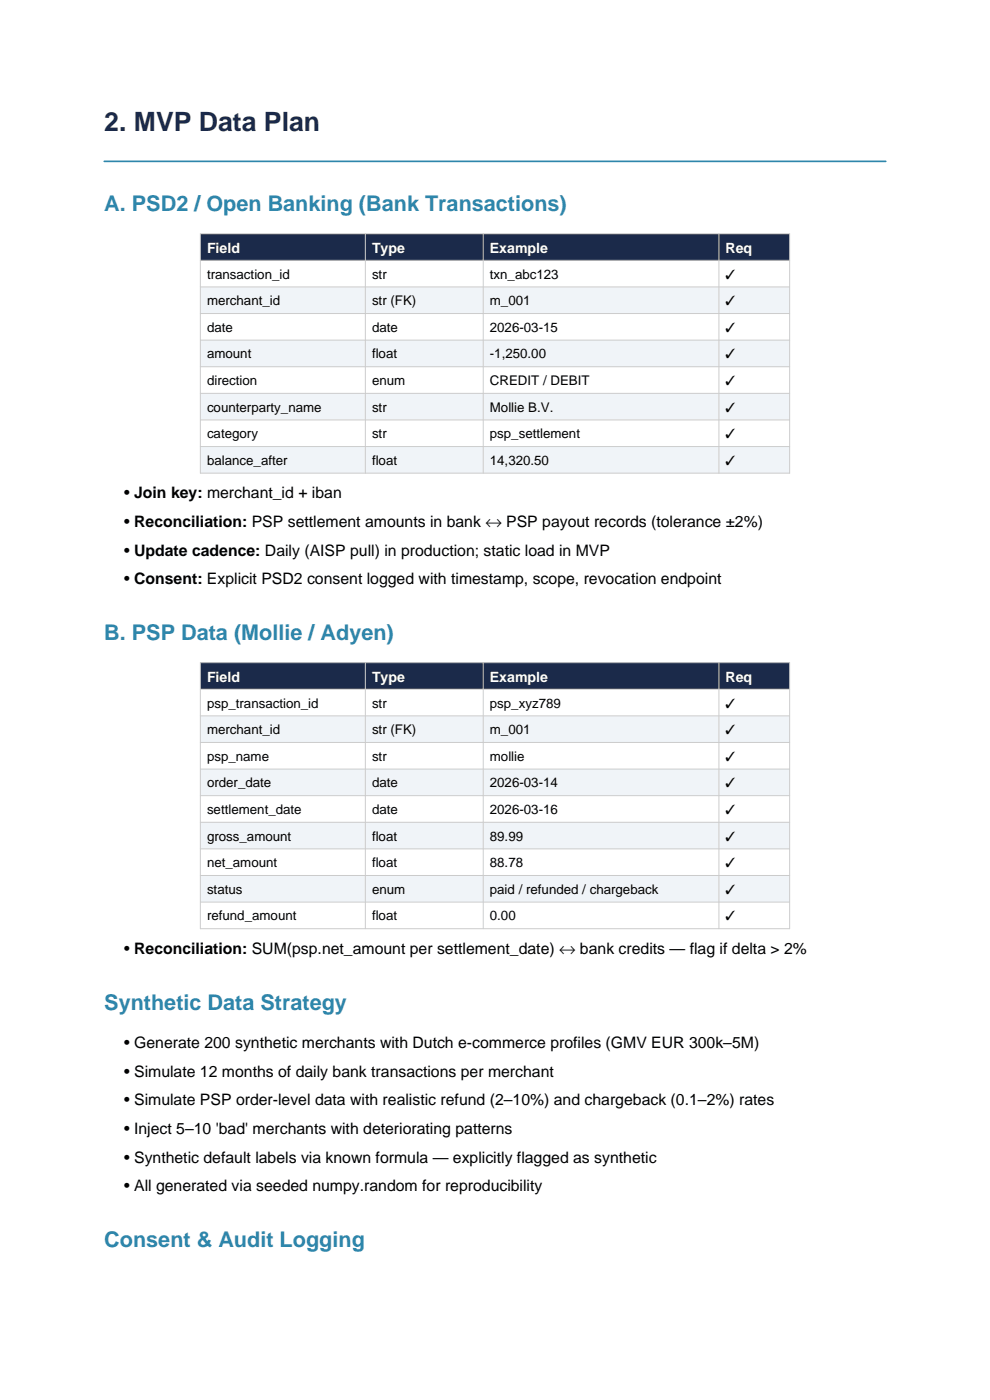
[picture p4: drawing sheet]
<svg xmlns="http://www.w3.org/2000/svg" width="210mm" height="297mm" viewBox="0 0 210 297" stroke-linecap="round" stroke-linejoin="round" font-family="sans-serif">
<defs><g id="words">
<text font-size="5.6" fill="#1b2a4a" x="22.1" y="27.8">2. MVP Data Plan</text>
<g font-size="4.6" fill="#2e86ab">
<text x="22.1" y="44.8">A. PSD2 / Open Banking (Bank Transactions)</text>
<text x="22.1" y="135.8">B. PSP Data (Mollie / Adyen)</text>
<text x="22.1" y="214.2">Synthetic Data Strategy</text>
<text x="22.1" y="264.6">Consent &amp; Audit Logging</text>
</g>
<g font-size="3.4">
<text x="26.3" y="105.7">• Join key: merchant_id + iban</text>
<text x="26.3" y="111.8">• Reconciliation: PSP settlement amounts in bank ↔ PSP payout records (tolerance ±2%)</text>
<text x="26.3" y="117.9">• Update cadence: Daily (AISP pull) in production; static load in MVP</text>
<text x="26.3" y="124">• Consent: Explicit PSD2 consent logged with timestamp, scope, revocation endpoint</text>
<text x="26.3" y="202.4">• Reconciliation: SUM(psp.net_amount per settlement_date) ↔ bank credits — flag if delta &gt; 2%</text>
<text x="26.3" y="222.3">• Generate 200 synthetic merchants with Dutch e-commerce profiles (GMV EUR 300k–5M)</text>
<text x="26.3" y="228.4">• Simulate 12 months of daily bank transactions per merchant</text>
<text x="26.3" y="234.5">• Simulate PSP order-level data with realistic refund (2–10%) and chargeback (0.1–2%) rates</text>
<text x="26.3" y="240.6">• Inject 5–10 'bad' merchants with deteriorating patterns</text>
<text x="26.3" y="246.7">• Synthetic default labels via known formula — explicitly flagged as synthetic</text>
<text x="26.3" y="252.7">• All generated via seeded numpy.random for reproducibility</text>
</g>
<g font-size="3" fill="#fff">
<text x="43.9" y="53.6">Field</text>
<text x="78.9" y="53.6">Type</text>
<text x="103.9" y="53.6">Example</text>
<text x="153.9" y="53.6">Req</text>
<text x="43.9" y="144.6">Field</text>
<text x="78.9" y="144.6">Type</text>
<text x="103.9" y="144.6">Example</text>
<text x="153.9" y="144.6">Req</text>
</g>
<g font-size="2.8">
<text x="43.9" y="59.1">transaction_id</text>
<text x="78.9" y="59.1">str</text>
<text x="103.9" y="59.1">txn_abc123</text>
<text x="153.9" y="59.1">✓</text>
<text x="43.9" y="64.7">merchant_id</text>
<text x="78.9" y="64.7">str (FK)</text>
<text x="103.9" y="64.7">m_001</text>
<text x="153.9" y="64.7">✓</text>
<text x="43.9" y="70.4">date</text>
<text x="78.9" y="70.4">date</text>
<text x="103.9" y="70.4">2026-03-15</text>
<text x="153.9" y="70.4">✓</text>
<text x="43.9" y="76">amount</text>
<text x="78.9" y="76">float</text>
<text x="103.9" y="76">-1,250.00</text>
<text x="153.9" y="76">✓</text>
<text x="43.9" y="81.7">direction</text>
<text x="78.9" y="81.7">enum</text>
<text x="103.9" y="81.7">CREDIT / DEBIT</text>
<text x="153.9" y="81.7">✓</text>
<text x="43.9" y="87.3">counterparty_name</text>
<text x="78.9" y="87.3">str</text>
<text x="103.9" y="87.3">Mollie B.V.</text>
<text x="153.9" y="87.3">✓</text>
<text x="43.9" y="93">category</text>
<text x="78.9" y="93">str</text>
<text x="103.9" y="93">psp_settlement</text>
<text x="153.9" y="93">✓</text>
<text x="43.9" y="98.6">balance_after</text>
<text x="78.9" y="98.6">float</text>
<text x="103.9" y="98.6">14,320.50</text>
<text x="153.9" y="98.6">✓</text>
<text x="43.9" y="150.1">psp_transaction_id</text>
<text x="43.9" y="155.7">merchant_id</text>
<text x="78.9" y="150.1">str</text>
<text x="78.9" y="155.7">str (FK)</text>
<text x="103.9" y="150.1">psp_xyz789</text>
<text x="103.9" y="155.7">m_001</text>
<text x="153.9" y="150.1">✓</text>
<text x="153.9" y="155.7">✓</text>
<text x="43.9" y="161.4">psp_name</text>
<text x="78.9" y="161.4">str</text>
<text x="103.9" y="161.4">mollie</text>
<text x="153.9" y="161.4">✓</text>
<text x="43.9" y="167">order_date</text>
<text x="78.9" y="167">date</text>
<text x="103.9" y="167">2026-03-14</text>
<text x="153.9" y="167">✓</text>
<text x="43.9" y="172.7">settlement_date</text>
<text x="78.9" y="172.7">date</text>
<text x="103.9" y="172.7">2026-03-16</text>
<text x="153.9" y="172.7">✓</text>
<text x="43.9" y="178.3">gross_amount</text>
<text x="78.9" y="178.3">float</text>
<text x="103.9" y="178.3">89.99</text>
<text x="153.9" y="178.3">✓</text>
<text x="43.9" y="184">net_amount</text>
<text x="78.9" y="184">float</text>
<text x="103.9" y="184">88.78</text>
<text x="153.9" y="184">✓</text>
<text x="43.9" y="189.6">status</text>
<text x="78.9" y="189.6">enum</text>
<text x="103.9" y="189.6">paid / refunded / chargeback</text>
<text x="153.9" y="189.6">✓</text>
<text x="43.9" y="195.3">refund_amount</text>
<text x="78.9" y="195.3">float</text>
<text x="103.9" y="195.3">0.00</text>
<text x="153.9" y="195.3">✓</text>
</g>
</g></defs>
<path d="M22.1 34.2h165.8" fill="none" stroke="#2e86ab" stroke-width=".35"/>
<path d="M42.5 49.6h125v5.6h-125z" fill-rule="evenodd" fill="#1b2a4a"/>
<g fill="#f0f4f8">
<path d="M42.5 60.9h125v5.6h-125z" fill-rule="evenodd"/>
<path d="M42.5 72.2h125v5.6h-125z" fill-rule="evenodd"/>
<path d="M42.5 83.4h125v5.7h-125z" fill-rule="evenodd"/>
<path d="M42.5 94.7h125v5.7h-125z" fill-rule="evenodd"/>
</g>
<path d="M42.5 49.6h125v50.8h-125zM42.5 55.2h125M77.5 49.6v50.8M102.5 49.6v50.8M152.5 49.6v50.8M42.5 60.9h125M42.5 66.5h125M42.5 72.2h125M42.5 77.8h125M42.5 83.4h125M42.5 89.1h125M42.5 94.7h125" fill="none" stroke="#ccc" stroke-width=".21"/>
<path d="M42.5 140.6h125v5.6h-125z" fill-rule="evenodd" fill="#1b2a4a"/>
<g fill="#f0f4f8">
<path d="M42.5 151.9h125v5.6h-125z" fill-rule="evenodd"/>
<path d="M42.5 163.2h125v5.6h-125z" fill-rule="evenodd"/>
<path d="M42.5 174.4h125v5.7h-125z" fill-rule="evenodd"/>
<path d="M42.5 185.7h125v5.7h-125z" fill-rule="evenodd"/>
</g>
<g fill="none" stroke="#ccc" stroke-width=".21">
<path d="M42.5 140.6h125v56.4h-125zM42.5 146.2h125M42.5 151.9h125M42.5 157.5h125M77.5 140.6v56.4M102.5 140.6v56.4M152.5 140.6v56.4M42.5 163.2h125M42.5 168.8h125M42.5 174.4h125M42.5 180.1h125M42.5 185.7h125"/>
<path d="M42.5 191.4h125"/>
</g>
<use href="#words"/>
</svg>
